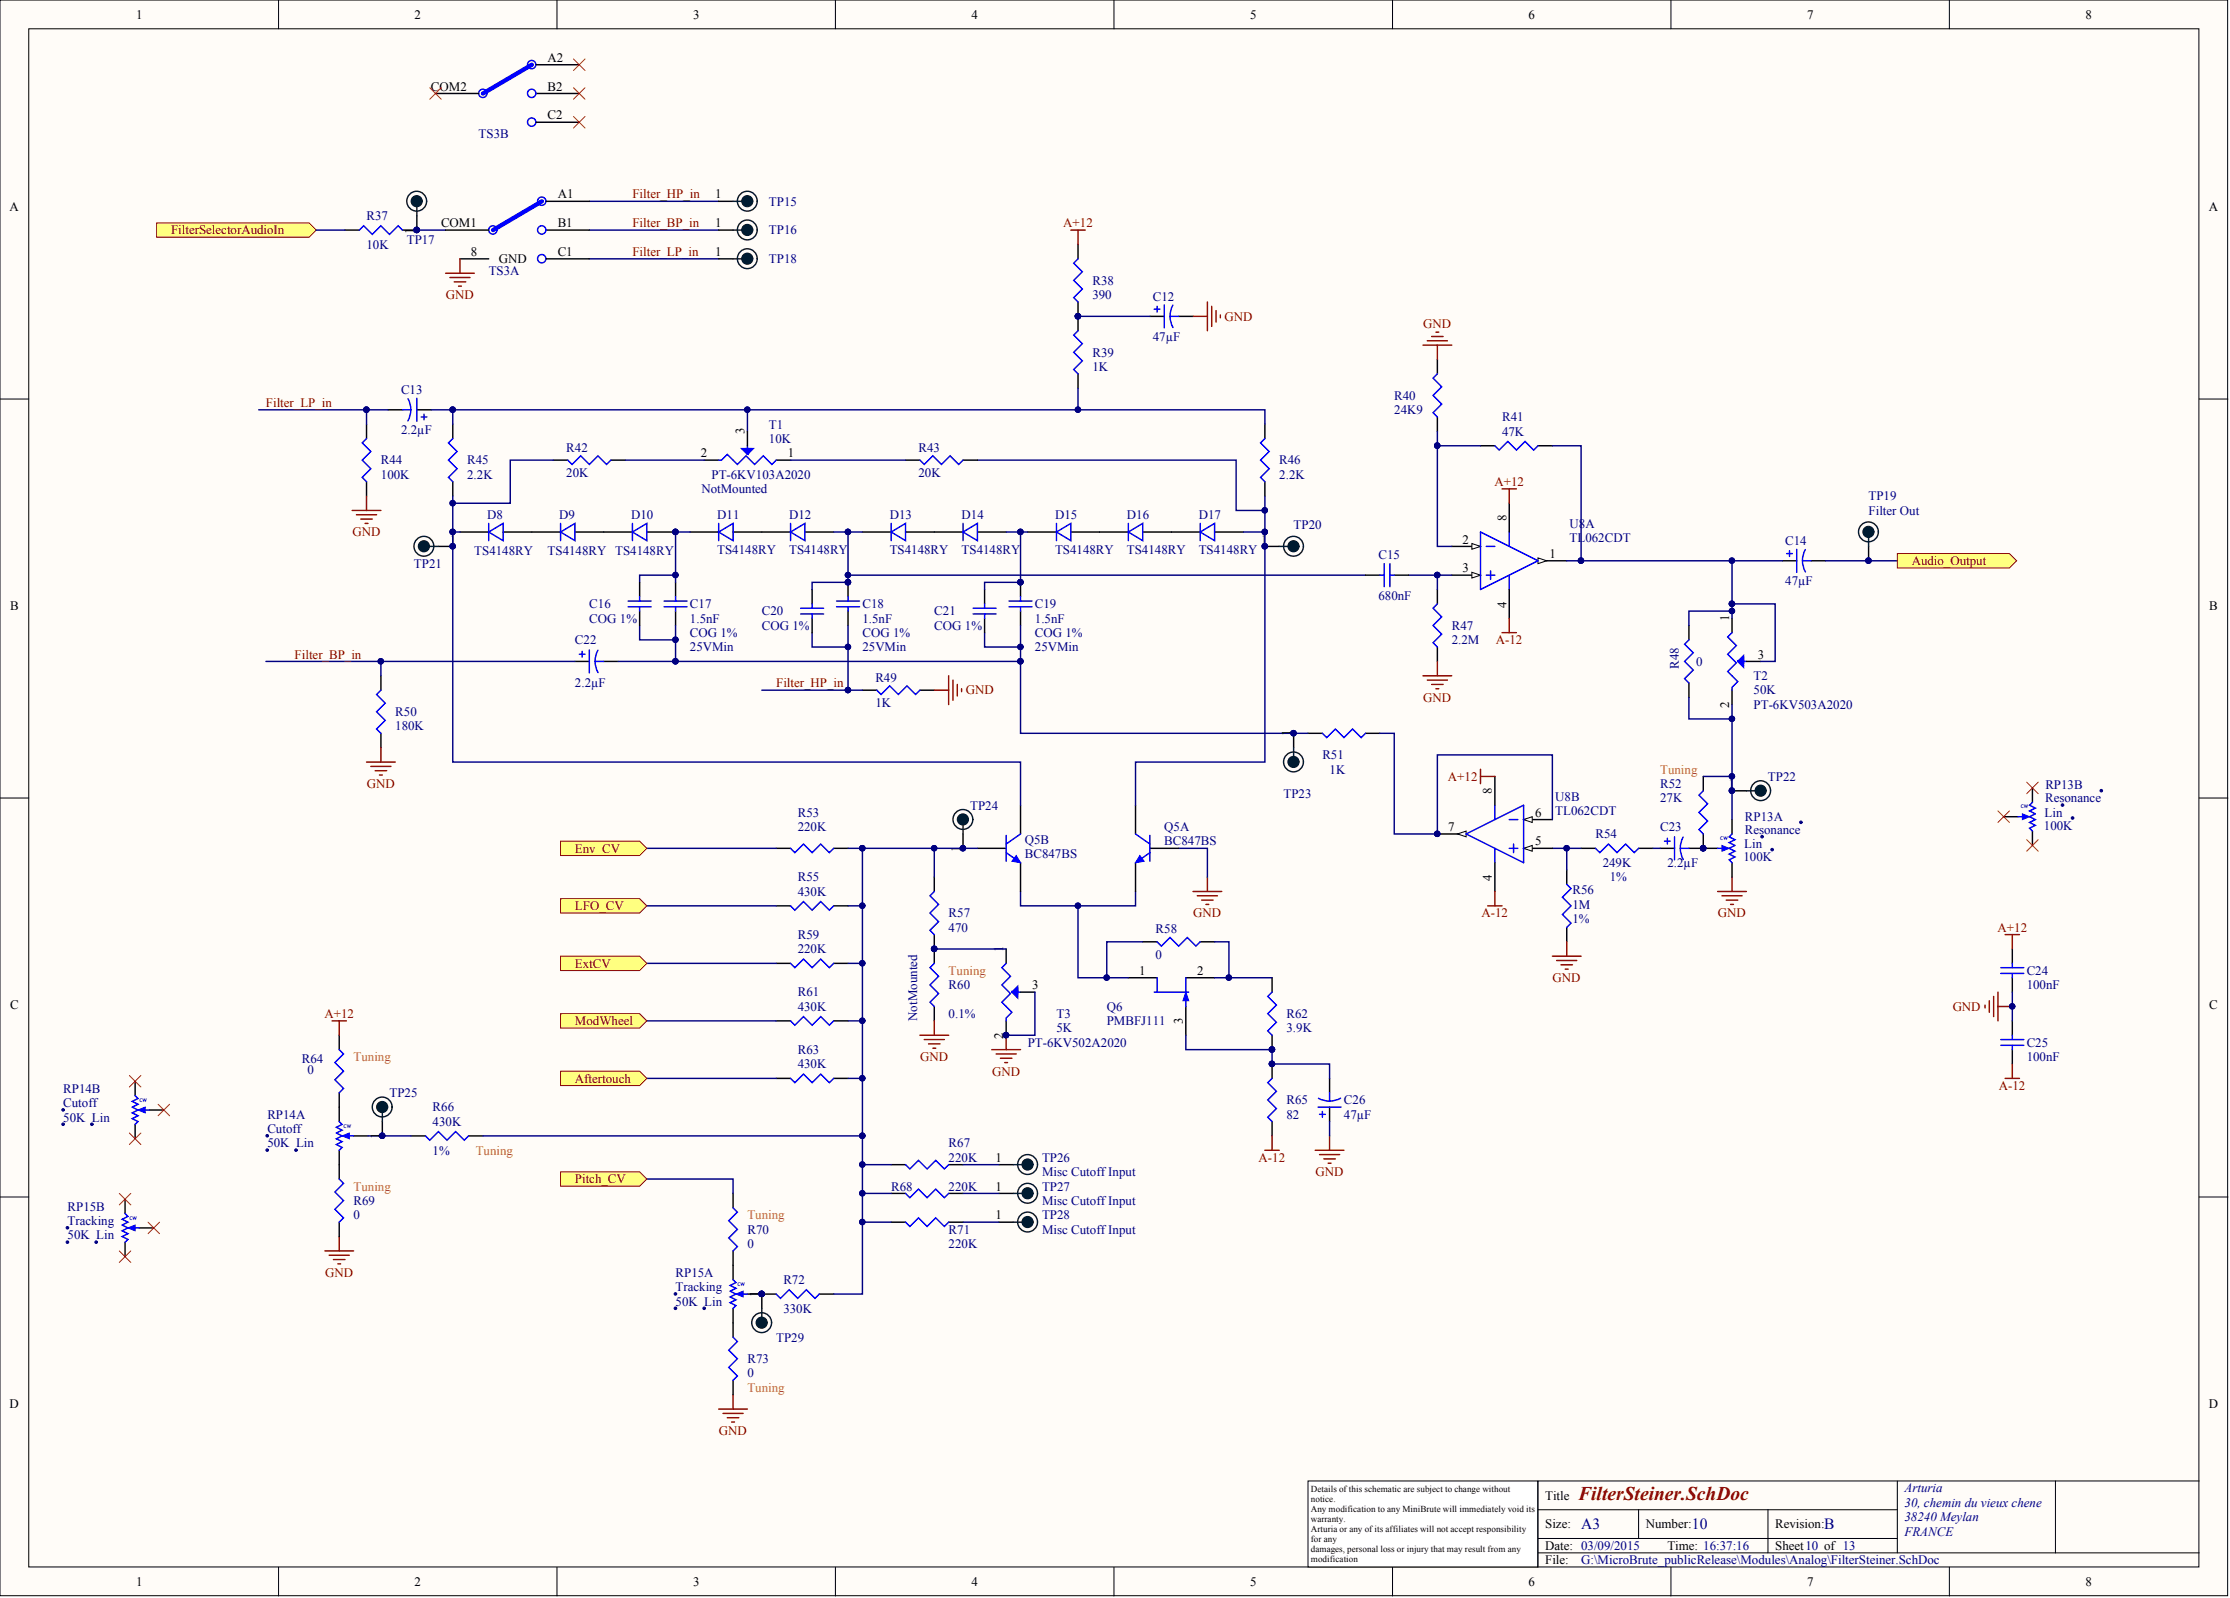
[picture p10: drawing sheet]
<svg xmlns="http://www.w3.org/2000/svg" width="393mm" height="282mm" viewBox="0 0 393 282" stroke-linecap="round" stroke-linejoin="round" font-family="sans-serif">
<defs><g id="words">
<text font-size="3.4" fill="#800000" x="278.4" y="264.5">FilterSteiner.SchDoc</text>
<g font-size="2.7" fill="#000080">
<text x="278.9" y="269.8">A3</text>
<text x="298.4" y="269.8">10</text>
<text x="321.7" y="269.8">B</text>
</g>
<g font-size="2.3">
<text x="24" y="3.3">1</text>
<text x="73.1" y="3.3">2</text>
<text x="122.2" y="3.3">3</text>
<text x="171.3" y="3.3">4</text>
<text x="220.5" y="3.3">5</text>
<text x="269.6" y="3.3">6</text>
<text x="318.7" y="3.3">7</text>
<text x="367.8" y="3.3">8</text>
<text x="96.6" y="10.9">A2</text>
<text x="76" y="16">COM2</text>
<text x="96.6" y="16">B2</text>
<text x="96.6" y="21.1">C2</text>
<text x="98.4" y="35">A1</text>
<text x="126.1" y="35">1</text>
<text x="1.7" y="37.2">A</text>
<text x="73" y="41.2" transform="rotate(-90 73 41.2)">1</text>
<text x="77.8" y="40.1">COM1</text>
<text x="98.4" y="40.1">B1</text>
<text x="126.1" y="40.1">1</text>
<text x="389.6" y="37.2">A</text>
<text x="83" y="45.2">8</text>
<text x="88" y="46.4">GND</text>
<text x="98.4" y="45.2">C1</text>
<text x="126.1" y="45.2">1</text>
<text x="131.3" y="76.6" transform="rotate(-90 131.3 76.6)">3</text>
<text x="123.6" y="80.7">2</text>
<text x="138.9" y="80.7">1</text>
<text x="79.4" y="95.9">1</text>
<text x="222.5" y="95.9">1</text>
<text x="258" y="95.9">2</text>
<text x="265.7" y="91.8" transform="rotate(-90 265.7 91.8)">8</text>
<text x="258" y="100.9">3</text>
<text x="273.3" y="98.4">1</text>
<text x="1.8" y="107.6">B</text>
<text x="265.7" y="107.2" transform="rotate(-90 265.7 107.2)">4</text>
<text x="389.7" y="107.6">B</text>
<text x="305" y="109.6" transform="rotate(-90 305 109.6)">1</text>
<text x="310.1" y="116.2">3</text>
<text x="305" y="124.9" transform="rotate(-90 305 124.9)">2</text>
<text x="227.7" y="129.9" transform="rotate(-90 227.7 129.9)">1</text>
<text x="263.2" y="140" transform="rotate(-90 263.2 140)">8</text>
<text x="304.9" y="139">1</text>
<text x="255.4" y="146.6">7</text>
<text x="270.8" y="149.1">5</text>
<text x="270.8" y="144.1">6</text>
<text x="169.4" y="150.3" transform="rotate(-90 169.4 150.3)">1</text>
<text x="263.2" y="155.3" transform="rotate(-90 263.2 155.3)">4</text>
<text x="177" y="167.9" transform="rotate(-90 177 167.9)">1</text>
<text x="200.9" y="172">1</text>
<text x="211.2" y="172">2</text>
<text x="1.8" y="178">C</text>
<text x="182" y="174.5">3</text>
<text x="389.7" y="178">C</text>
<text x="177" y="183.2" transform="rotate(-90 177 183.2)">2</text>
<text x="208.7" y="180.7" transform="rotate(-90 208.7 180.7)">3</text>
<text x="66.9" y="201" transform="rotate(-90 66.9 201)">1</text>
<text x="175.6" y="204.9">1</text>
<text x="175.6" y="210">1</text>
<text x="175.6" y="215.1">1</text>
<text x="133.9" y="228.8" transform="rotate(-90 133.9 228.8)">1</text>
<text x="1.7" y="248.4">D</text>
<text x="389.6" y="248.4">D</text>
<text x="272.6" y="264.5">Title</text>
<text x="272.6" y="269.6">Size:</text>
<text x="290.3" y="269.6">Number:</text>
<text x="313.1" y="269.6">Revision:</text>
<text x="272.6" y="273.4">Date: 03/09/2015</text>
<text x="272.6" y="275.9">File:</text>
<text x="294.1" y="273.4">Time: 16:37:16</text>
<text x="313.1" y="273.4">Sheet10 of 13</text>
<text x="24" y="279.7">1</text>
<text x="73.1" y="279.7">2</text>
<text x="122.2" y="279.7">3</text>
<text x="171.3" y="279.7">4</text>
<text x="220.5" y="279.7">5</text>
<text x="269.6" y="279.7">6</text>
<text x="318.7" y="279.7">7</text>
<text x="367.8" y="279.7">8</text>
</g>
<g font-size="2.3" fill="#000080">
<text x="84.4" y="24.4">TS3B</text>
<text x="64.7" y="38.8">R37</text>
<text x="135.6" y="36.3">TP15</text>
<text x="135.6" y="41.3">TP16</text>
<text x="64.7" y="43.9">10K</text>
<text x="71.8" y="43.1">TP17</text>
<text x="135.6" y="46.4">TP18</text>
<text x="86.2" y="48.4">TS3A</text>
<text x="192.7" y="52.8">390</text>
<text x="192.7" y="50.2">R38</text>
<text x="203.3" y="53">C12</text>
<text x="192.7" y="65.4">1K</text>
<text x="192.7" y="62.9">R39</text>
<text x="203.3" y="60.1">47µF</text>
<text x="70.7" y="69.5">C13</text>
<text x="245.9" y="70.5">R40</text>
<text x="70.7" y="76.6">2.2µF</text>
<text x="135.6" y="75.6">T1</text>
<text x="245.9" y="73">24K9</text>
<text x="264.9" y="76.9">47K</text>
<text x="264.9" y="74.3">R41</text>
<text x="67.2" y="81.9">R44</text>
<text x="82.4" y="81.9">R45</text>
<text x="99.9" y="79.6">R42</text>
<text x="135.6" y="78.1">10K</text>
<text x="162" y="79.6">R43</text>
<text x="225.6" y="81.9">R46</text>
<text x="67.2" y="84.5">100K</text>
<text x="82.4" y="84.5">2.2K</text>
<text x="99.9" y="84.2">20K</text>
<text x="123.7" y="87">NotMounted</text>
<text x="125.5" y="84.5">PT-6KV103A2020</text>
<text x="162" y="84.2">20K</text>
<text x="225.6" y="84.5">2.2K</text>
<text x="329.6" y="88.3">TP19</text>
<text x="85.9" y="91.6">D8</text>
<text x="98.6" y="91.6">D9</text>
<text x="111.3" y="91.6">D10</text>
<text x="126.5" y="91.6">D11</text>
<text x="139.2" y="91.6">D12</text>
<text x="156.9" y="91.6">D13</text>
<text x="169.6" y="91.6">D14</text>
<text x="186.1" y="91.6">D15</text>
<text x="198.8" y="91.6">D16</text>
<text x="211.4" y="91.6">D17</text>
<text x="228.2" y="93.3">TP20</text>
<text x="276.9" y="93.1">U8A</text>
<text x="276.9" y="95.6">TL062CDT</text>
<text x="329.6" y="90.8">Filter Out</text>
<text x="73" y="100.2">TP21</text>
<text x="83.7" y="97.9">TS4148RY</text>
<text x="96.6" y="97.9">TS4148RY TS4148RY</text>
<text x="126.5" y="97.6">TS4148RY</text>
<text x="139.2" y="97.6">TS4148RY</text>
<text x="156.9" y="97.6">TS4148RY</text>
<text x="169.6" y="97.6">TS4148RY</text>
<text x="186.1" y="97.6">TS4148RY</text>
<text x="198.8" y="97.6">TS4148RY</text>
<text x="211.4" y="97.6">TS4148RY</text>
<text x="243.1" y="98.7">C15</text>
<text x="314.9" y="96.1">C14</text>
<text x="103.9" y="107.3">C16</text>
<text x="121.7" y="107.3">C17</text>
<text x="152.1" y="107.3">C18</text>
<text x="182.5" y="107.3">C19</text>
<text x="243.1" y="105.8">680nF</text>
<text x="314.9" y="103.2">47µF</text>
<text x="101.4" y="113.6">C22</text>
<text x="103.9" y="109.8">COG 1%</text>
<text x="121.7" y="109.8">1.5nF</text>
<text x="121.7" y="112.4">COG 1%</text>
<text x="134.4" y="111.1">COG 1%</text>
<text x="134.4" y="108.6">C20</text>
<text x="152.1" y="109.8">1.5nF</text>
<text x="152.1" y="112.4">COG 1%</text>
<text x="164.8" y="111.1">COG 1%</text>
<text x="164.8" y="108.6">C21</text>
<text x="182.5" y="109.8">1.5nF</text>
<text x="182.5" y="112.4">COG 1%</text>
<text x="256.1" y="113.6">2.2M</text>
<text x="256.1" y="111.1">R47</text>
<text x="121.7" y="114.9">25VMin</text>
<text x="152.1" y="114.9">25VMin</text>
<text x="182.5" y="114.9">25VMin</text>
<text x="296.1" y="117.9" transform="rotate(-90 296.1 117.9)">R48</text>
<text x="299.2" y="117.4">0</text>
<text x="309.3" y="120">T2</text>
<text x="101.4" y="121.2">2.2µF</text>
<text x="154.4" y="124.8">1K</text>
<text x="154.4" y="120.2">R49</text>
<text x="309.3" y="122.5">50K</text>
<text x="309.3" y="125">PT-6KV503A2020</text>
<text x="69.7" y="128.8">180K</text>
<text x="69.7" y="126.3">R50</text>
<text x="233.3" y="133.9">R51</text>
<text x="234.5" y="136.5">1K</text>
<text x="311.8" y="137.7">TP22</text>
<text x="171.1" y="142.8">TP24</text>
<text x="226.4" y="140.8">TP23</text>
<text x="274.3" y="141.3">U8B</text>
<text x="274.3" y="143.8">TL062CDT</text>
<text x="292.8" y="141.5">27K</text>
<text x="292.8" y="139">R52</text>
<text x="360.7" y="141.5">Resonance</text>
<text x="360.8" y="139.2">RP13B</text>
<text x="140.7" y="146.6">220K</text>
<text x="140.7" y="144.1">R53</text>
<text x="180.8" y="148.9">Q5B</text>
<text x="205.4" y="146.6">Q5A</text>
<text x="205.4" y="149.1">BC847BS</text>
<text x="281.4" y="147.9">R54</text>
<text x="292.8" y="146.6">C23</text>
<text x="307.7" y="149.6">Lin</text>
<text x="307.8" y="147.1">Resonance</text>
<text x="307.8" y="144.8">RP13A</text>
<text x="360.5" y="146.3">100K</text>
<text x="360.7" y="144.1">Lin</text>
<text x="140.7" y="155.5">R55</text>
<text x="180.8" y="151.4">BC847BS</text>
<text x="282.7" y="152.9">249K</text>
<text x="284" y="155.5">1%</text>
<text x="294.1" y="152.9">2.2µF</text>
<text x="307.5" y="151.9">100K</text>
<text x="140.7" y="158">430K</text>
<text x="167.3" y="161.8">R57</text>
<text x="277.4" y="160.3">1M</text>
<text x="277.4" y="157.8">R56</text>
<text x="140.7" y="165.6">R59</text>
<text x="167.3" y="164.3">470</text>
<text x="203.8" y="164.6">R58</text>
<text x="277.4" y="162.8">1%</text>
<text x="140.7" y="168.2">220K</text>
<text x="203.8" y="169.2">0</text>
<text x="357.5" y="172">C24</text>
<text x="140.7" y="178.3">430K</text>
<text x="140.7" y="175.8">R61</text>
<text x="167.3" y="179.6">0.1%</text>
<text x="167.3" y="174.5">R60</text>
<text x="186.3" y="179.6">T3</text>
<text x="195.2" y="178.3">Q6</text>
<text x="226.9" y="179.6">R62</text>
<text x="357.5" y="174.5">100nF</text>
<text x="140.7" y="185.9">R63</text>
<text x="161.8" y="180.1" transform="rotate(-90 161.8 180.1)">NotMounted</text>
<text x="181.3" y="184.6">PT-6KV502A2020</text>
<text x="186.3" y="182.1">5K</text>
<text x="195.2" y="180.8">PMBFJ111</text>
<text x="226.9" y="182.1">3.9K</text>
<text x="357.5" y="184.6">C25</text>
<text x="53.2" y="187.4">R64</text>
<text x="54.3" y="189.5">0</text>
<text x="140.7" y="188.4">430K</text>
<text x="357.5" y="187.2">100nF</text>
<text x="11.2" y="197.8">50K Lin</text>
<text x="11.2" y="192.8">RP14B</text>
<text x="11.2" y="195.3">Cutoff</text>
<text x="47.2" y="197.3">RP14A</text>
<text x="68.7" y="193.5">TP25</text>
<text x="76.3" y="196">R66</text>
<text x="226.9" y="197.3">82</text>
<text x="226.9" y="194.8">R65</text>
<text x="237.1" y="197.3">47µF</text>
<text x="237.1" y="194.8">C26</text>
<text x="47.2" y="202.4">50K Lin</text>
<text x="47.2" y="199.9">Cutoff</text>
<text x="76.3" y="198.6">430K</text>
<text x="76.3" y="203.7">1%</text>
<text x="167.3" y="202.4">R67</text>
<text x="157.2" y="210">R68</text>
<text x="167.3" y="204.9">220K</text>
<text x="167.3" y="210">220K</text>
<text x="183.8" y="204.9">TP26</text>
<text x="183.8" y="207.5">Misc Cutoff Input</text>
<text x="183.8" y="210">TP27</text>
<text x="11.9" y="213.5">RP15B</text>
<text x="62.4" y="215.1">0</text>
<text x="62.4" y="212.5">R69</text>
<text x="183.8" y="212.5">Misc Cutoff Input</text>
<text x="183.8" y="215.1">TP28</text>
<text x="11.9" y="218.6">50K Lin</text>
<text x="11.9" y="216.1">Tracking</text>
<text x="131.8" y="220.1">0</text>
<text x="131.8" y="217.6">R70</text>
<text x="167.3" y="220.1">220K</text>
<text x="167.3" y="217.6">R71</text>
<text x="183.8" y="217.6">Misc Cutoff Input</text>
<text x="119.2" y="225.2">RP15A</text>
<text x="119.2" y="227.8">Tracking</text>
<text x="138.2" y="226.5">R72</text>
<text x="119.2" y="230.3">50K Lin</text>
<text x="138.2" y="231.6">330K</text>
<text x="136.9" y="236.6">TP29</text>
<text x="131.8" y="243">0</text>
<text x="131.8" y="240.4">R73</text>
<text x="335.9" y="263.3">Arturia</text>
<text x="335.9" y="265.8">30, chemin du vieux chene</text>
<text x="335.9" y="268.3">38240 Meylan</text>
<text x="278.9" y="275.9">G:\MicroBrute_publicRelease\Modules\Analog\FilterSteiner.SchDoc</text>
<text x="335.9" y="270.9">FRANCE</text>
</g>
<g font-size="2.3" fill="#800000">
<text x="111.6" y="35">Filter_HP_in</text>
<text x="30.2" y="41.3">FilterSelectorAudioIn</text>
<text x="111.6" y="40.1">Filter_BP_in</text>
<text x="187.5" y="40.1">A+12</text>
<text x="111.6" y="45.2">Filter_LP_in</text>
<text x="78.6" y="52.8">GND</text>
<text x="216" y="56.6">GND</text>
<text x="251" y="57.8">GND</text>
<text x="46.9" y="71.8">Filter_LP_in</text>
<text x="263.6" y="85.7">A+12</text>
<text x="62.2" y="94.6">GND</text>
<text x="337.2" y="99.7">Audio_Output</text>
<text x="263.8" y="113.6">A-12</text>
<text x="52" y="116.2">Filter_BP_in</text>
<text x="136.9" y="121.2">Filter_HP_in</text>
<text x="170.4" y="122.5">GND</text>
<text x="251" y="123.8">GND</text>
<text x="255.4" y="137.7">A+12</text>
<text x="64.7" y="139">GND</text>
<text x="101.4" y="150.4">Env_CV</text>
<text x="101.4" y="160.5">LFO_CV</text>
<text x="210.5" y="161.8">GND</text>
<text x="261.3" y="161.8">A-12</text>
<text x="303" y="161.8">GND</text>
<text x="352.3" y="164.3">A+12</text>
<text x="101.4" y="170.7">ExtCV</text>
<text x="273.9" y="173.2">GND</text>
<text x="57.2" y="179.6">A+12</text>
<text x="344.4" y="178.3">GND</text>
<text x="101.4" y="180.8">ModWheel</text>
<text x="101.4" y="191">Aftertouch</text>
<text x="162.3" y="187.2">GND</text>
<text x="175" y="189.7">GND</text>
<text x="352.6" y="192.2">A-12</text>
<text x="101.4" y="208.7">Pitch_CV</text>
<text x="222" y="204.9">A-12</text>
<text x="232" y="207.5">GND</text>
<text x="57.3" y="225.2">GND</text>
<text x="126.8" y="253.1">GND</text>
</g>
<g font-size="2.3" fill="#f60">
<text x="292.8" y="136.5">Tuning</text>
<text x="167.3" y="172">Tuning</text>
<text x="62.4" y="187.2">Tuning</text>
<text x="83.9" y="203.7">Tuning</text>
<text x="62.4" y="210">Tuning</text>
<text x="131.8" y="215.1">Tuning</text>
<text x="131.8" y="245.5">Tuning</text>
</g>
<g font-size="1.6">
<text x="231.2" y="263.2">Details ofthis schematic are subject to change without</text>
<text x="231.2" y="264.9">notice.</text>
<text x="231.2" y="266.7">Any modification to any MiniBrute will immediately void its</text>
<text x="231.2" y="268.5">warranty.</text>
<text x="231.2" y="270.3">Arturia or any ofits affiliates will not accept responsibility</text>
<text x="231.2" y="272">for any</text>
<text x="231.2" y="273.8">damages, personal loss or injury that may result from any</text>
<text x="231.2" y="275.6">modification</text>
<text x="231.2" y="277.4">to the device.</text>
</g>
<g font-size=".9" fill="#00f">
<text x="356.4" y="142.6">CW</text>
<text x="303.4" y="148.2">CW</text>
<text x="24.6" y="194.3">CW</text>
<text x="60.6" y="198.9">CW</text>
<text x="22.8" y="215.1">CW</text>
<text x="130.1" y="226.8">CW</text>
</g>
</g></defs>
<g fill="#fffcf8" stroke="#000" stroke-width=".18">
<path d="M0 0h392.9v281.5h-392.9z"/>
<path d="M5.1 5.1h382.8v271.3h-382.8z"/>
</g>
<g fill="none" stroke="#000" stroke-width=".18">
<path d="M49.1 0v5.1M98.2 0v5.1M147.4 0v5.1M196.5 0v5.1M245.6 0v5.1M294.7 0v5.1M343.8 0v5.1M0 70.4h5.1M387.9 70.4h5.1M0 140.8h5.1M387.9 140.8h5.1M0 211.1h5.1"/>
<path d="M387.9 211.1h5.1M49.1 276.4v5.1M98.2 276.4v5.1M147.4 276.4v5.1M196.5 276.4v5.1M245.6 276.4v5.1M271.3 266.3h63.4M271.3 273.9h116.6M271.3 271.4h63.4M289 266.3v5.1M294.7 276.4v5.1M311.8 266.3v7.6"/>
<path d="M334.7 261.2v12.7M343.8 276.4v5.1M362.6 261.2h-91.3v15.2M387.9 261.2h-25.3v12.7"/>
</g>
<path d="M230.7 261.2h40.5v15.2h-40.5z" fill="#fff" stroke="#000" stroke-width=".18"/>
<g fill="none" stroke="#000" stroke-width=".25">
<path d="M190.2 43.1v2.6M190.2 53.3v5M202.8 55.8h2.6M207.9 55.8h2.5M64.7 74.8v2.6M68.5 72.3h2.5M73.5 72.3h2.6M79.9 74.8v2.6M190.2 65.9v2.6M223.1 74.8v2.6M64.7 85v2.5M79.9 85v2.5"/>
<path d="M223.1 85v2.5M67.2 119.2v2.5M101.4 116.7h2.5M106.5 116.7h2.5M119.2 102.7v2.6M119.2 107.8v2.5M149.6 102.7v2.6M149.6 107.8v2.5M180 102.7v2.6M180 107.8v2.5M67.2 129.3v2.6M152.1 121.7h2.6"/>
<path d="M162.3 121.7h2.5M136.9 149.6h2.5M136.9 159.8h2.5M147.1 149.6h2.5M147.1 159.8h2.5M164.8 154.7v2.5M172.4 149.6h5.1M180 142v5.1M180 152.2v5M136.9 169.9h2.5M147.1 169.9h2.5M164.8 164.9v5"/>
<path d="M164.8 177.5v2.6M224.4 172.5v2.5M136.9 180.1h2.5M136.9 190.2h2.5M147.1 180.1h2.5M147.1 190.2h2.5M224.4 182.6v2.5M224.4 187.7v2.5M224.4 197.8v2.6M234.5 190.2v2.6M234.5 195.3v2.5"/>
</g>
<g fill="#000080" stroke="#000080" stroke-width=".18">
<circle cx="224.4" cy="185.1" r=".48"/>
<circle cx="224.4" cy="187.7" r=".48"/>
<circle cx="190.1" cy="159.8" r=".48"/>
<circle cx="164.8" cy="167.4" r=".48"/>
<circle cx="164.8" cy="149.6" r=".48"/>
<circle cx="190.1" cy="55.8" r=".48"/>
<circle cx="149.6" cy="102.7" r=".48"/>
<circle cx="180" cy="102.7" r=".48"/>
<circle cx="119.1" cy="116.6" r=".48"/>
<circle cx="64.6" cy="72.3" r=".48"/>
<circle cx="67.2" cy="116.6" r=".48"/>
<circle cx="149.6" cy="121.7" r=".48"/>
</g>
<g fill="none" stroke="#00f" stroke-width=".25">
<path d="M190.2 58.3l-.8 .8 1.5 1.5-1.5 1.5 1.5 1.6-1.5 1.5 .8 .7M190.2 45.7l-.8 .7 1.5 1.5-1.5 1.6 1.5 1.5-1.5 1.5 .8 .8M203.6 54.5h1M204.1 54v1M205.4 53.8v4M206.4 55.8h1.5M206.4 55.8l.2 1.2 .3 .8M206.9 53.8l-.4 1.2-.1 .8M64.7 77.4l-.8 .7 1.5 1.5-1.5 1.6 1.5 1.5-1.5 1.5 .8 .8M71 72.3h1.5M72 70.3a4 4 0 0 1-.1 3.9M73.5 70.3v4"/>
<path d="M74.3 73.6h1M74.8 73v1.1M79.9 77.4l-.8 .7 1.5 1.5-1.5 1.6 1.5 1.5-1.5 1.5 .8 .8M223.1 77.4l-.7 .7 1.5 1.5-1.5 1.6 1.5 1.5-1.5 1.5 .7 .8M102.2 115.4h1M102.7 114.9v1M103.9 114.6v4.1M105 116.7h1.5M105 116.7l.1 .8 .4 1.1M105.5 114.7l-.5 1.1v.9M117.1 106h4.1M117.1 107h4.1"/>
<path d="M119.2 105.3v.7M119.2 107v.8M147.6 106h4M147.6 107h4M149.6 105.3v.7M149.6 107v.8M178 106h4M178 107h4M180 105.3v.7M180 107v.8M67.2 121.7l-.8 .8 1.5 1.5-1.5 1.5 1.5 1.6-1.5 1.5 .8 .7M154.7 121.7l.7 .8 1.5-1.5 1.6 1.5 1.5-1.5 1.5 1.5 .8-.8"/>
<path d="M139.4 149.6l.8 .8 1.5-1.5 1.5 1.5 1.6-1.5 1.5 1.5 .8-.8M139.4 159.8l.8 .7 1.5-1.5 1.5 1.5 1.6-1.5 1.5 1.5 .8-.7M164.8 157.2l-.8 .8 1.6 1.5-1.6 1.6 1.6 1.5-1.6 1.5 .8 .8M177.5 150.4l2.5 1.8M177.5 147.4v4.5M180 147.1l-2.5 1.8M139.4 169.9l.8 .8 1.5-1.5 1.5 1.5 1.6-1.5 1.5 1.5 .8-.8M164.8 169.9l-.8 .8 1.6 1.5-1.6 1.5 1.6 1.6-1.6 1.5 .8 .7M224.4 175l-.8 .8 1.5 1.5-1.5 1.5 1.5 1.5-1.5 1.5 .8 .8M139.4 180.1l.8 .7 1.5-1.5 1.5 1.5 1.6-1.5 1.5 1.5 .8-.7M139.4 190.2l.8 .8 1.5-1.5 1.5 1.5 1.6-1.5 1.5 1.5 .8-.8M224.4 190.2l-.8 .8 1.5 1.5-1.5 1.5 1.5 1.5-1.5 1.6 .8 .7"/>
<path d="M232.5 195.3h4M232.7 196.6h1.1M233.3 196v1.1M234.5 192.8v1.5M236.5 193.7a4 4 0 0 1-3.9 0"/>
</g>
<path d="M45.6 72.3h19.1M46.9 116.7h54.5M109 116.7h10.2M149.6 121.7h2.5M164.8 149.6v5.1M180 157.2v2.6h20.3v-2.6M207.9 149.6h5.1v5.1" fill="none" stroke="#000080" stroke-width=".25"/>
<g fill="none" stroke="#800000" stroke-width=".25">
<path d="M188.9 40.6h2.5M190.2 40.6v2.5M210.4 55.8h2.6M213 53.3v5M213.7 54v3.6M214.5 54.8v2M215.3 55.5v.6M62.1 90h5.1M62.9 90.8h3.5M63.6 91.6h2.1M64.4 92.3h.5M64.7 87.5v2.5"/>
<path d="M167.3 119.2v5.1M168.1 120v3.5M64.7 134.4h5M65.4 135.2h3.6M66.2 135.9h2M66.9 136.7h.5M67.2 131.9v2.5M164.8 121.7h2.5M168.9 120.7v2.1M169.6 121.5v.5M210.4 157.2h5.1M211.2 158h3.5"/>
<path d="M212 158.8h2M212.7 159.5h.5M213 154.7v2.5M162.3 182.6h5M163 183.4h3.6M163.8 184.1h2M164.5 184.9h.6M164.8 180.1v2.5M223.1 202.9h2.5M224.4 200.4v2.5M232 202.9h5.1M232.7 203.7h3.6"/>
<path d="M233.5 204.4h2M234.3 205.2h.5M234.5 200.4v2.5"/>
</g>
<path d="M179.3 150.9l.7 1.3-1.5-.3z" fill="#00f"/>
<path d="M179.3 150.9l.7 1.3-1.5-.3z" fill="none" stroke="#00f" stroke-width=".18"/>
<path d="M200.3 142v5.1M200.3 152.2v5M202.8 149.6h5.1" fill="none" stroke="#000" stroke-width=".25"/>
<path d="M200.3 147.1l2.5 1.8M202.8 150.4l-2.5 1.8M202.8 147.4v4.5" fill="none" stroke="#00f" stroke-width=".25"/>
<path d="M201.1 150.9l.7 1-1.5 .3z" fill="#00f"/>
<path d="M201.1 150.9l.7 1-1.5 .3z" fill="none" stroke="#00f" stroke-width=".18"/>
<g fill="none" stroke="#000" stroke-width=".25">
<path d="M60.8 40.6h2.6M71 40.6h2.5M253.5 63.4v2.5M253.5 73.6v2.5M261.1 78.6h2.6M271.3 78.6h2.5M253.5 104v2.5M253.5 114.1v2.6M230.7 129.3h2.6M240.9 129.3h2.5M300.4 137v2.5M300.4 147.1v2.5"/>
<path d="M59.8 182.6v2.5M59.8 192.8v5M59.8 202.9v5.1M59.8 215.6v2.5M62.4 200.4h2.5M72.5 200.4h2.5M82.7 200.4h2.5M129.3 210.5v2.5M129.3 220.6v2.6M129.3 233.3v2.6M134.4 228.3h2.5M144.5 228.3h2.6"/>
<path d="M129.3 243.5v2.5"/>
</g>
<g fill="#000080" stroke="#000080" stroke-width=".18">
<circle cx="73.5" cy="40.6" r=".48"/>
<circle cx="224.4" cy="187.7" r=".48"/>
<circle cx="190.1" cy="55.8" r=".48"/>
<circle cx="152.1" cy="149.6" r=".48"/>
<circle cx="152.1" cy="159.8" r=".48"/>
<circle cx="152.1" cy="169.9" r=".48"/>
<circle cx="152.1" cy="180" r=".48"/>
<circle cx="152.1" cy="190.2" r=".48"/>
<circle cx="67.2" cy="116.6" r=".48"/>
<circle cx="134.3" cy="228.2" r=".48"/>
<circle cx="152.1" cy="215.6" r=".48"/>
<circle cx="152.1" cy="210.5" r=".48"/>
<circle cx="152.1" cy="205.4" r=".48"/>
<circle cx="152.1" cy="200.3" r=".48"/>
<circle cx="300.4" cy="149.6" r=".48"/>
<circle cx="253.5" cy="101.4" r=".48"/>
<circle cx="79.8" cy="88.7" r=".48"/>
<circle cx="79.8" cy="93.8" r=".48"/>
<circle cx="223.1" cy="90" r=".48"/>
<circle cx="223.1" cy="93.8" r=".48"/>
<circle cx="79.8" cy="72.3" r=".48"/>
<circle cx="131.8" cy="72.3" r=".48"/>
<circle cx="190.1" cy="72.3" r=".48"/>
<circle cx="149.6" cy="101.4" r=".48"/>
<circle cx="180" cy="116.6" r=".48"/>
<circle cx="228.2" cy="129.3" r=".48"/>
<circle cx="47.1" cy="202.9" r=".23"/>
<circle cx="52.2" cy="202.9" r=".23"/>
</g>
<path d="M63.4 40.6l.7-.8 1.6 1.5 1.5-1.5 1.5 1.5 1.5-1.5 .8 .8M253.5 65.9l-.7 .8 1.5 1.5-1.5 1.6 1.5 1.5-1.5 1.5 .7 .8M263.7 78.6l.7 .8 1.6-1.5 1.5 1.5 1.5-1.5 1.5 1.5 .8-.8M253.5 106.5l-.7 .8 1.5 1.5-1.5 1.5 1.5 1.6-1.5 1.5 .7 .7M233.3 129.3l.7 .8 1.5-1.5 1.6 1.5 1.5-1.5 1.5 1.5 .8-.8M300.4 139.5l-.7 .8 1.5 1.5-1.5 1.5 1.5 1.5-1.5 1.5 .7 .8M59.8 185.1l.8 .8-1.5 1.5 1.5 1.5-1.5 1.6 1.5 1.5-.8 .8M59.8 208l.8 .7-1.5 1.6 1.5 1.5-1.5 1.5 1.5 1.5-.8 .8M75 200.4l.8 .7 1.5-1.5 1.5 1.5 1.6-1.5 1.5 1.5 .8-.7M129.3 213l.8 .8-1.6 1.5 1.6 1.5-1.6 1.6 1.6 1.5-.8 .7M129.3 235.9l.8 .7-1.6 1.5 1.6 1.6-1.6 1.5 1.6 1.5-.8 .8M136.9 228.3l.8 .7 1.5-1.5 1.5 1.5 1.5-1.5 1.6 1.5 .7-.7" fill="none" stroke="#00f" stroke-width=".25"/>
<g fill="none" stroke="#800000" stroke-width=".25">
<path d="M251 119.2h5.1M251.8 120h3.5M253.5 116.7v2.5M252.5 120.7h2.1M253.3 121.5h.5M303 157.2h5M303.7 158h3.6M304.5 158.8h2M305.3 159.5h.5M305.5 154.7v2.5M58.6 180.1h2.5M59.8 180.1v2.5"/>
<path d="M59.8 218.1v2.5M57.3 220.6h5.1M58.1 221.4h3.5M58.8 222.2h2M59.6 222.9h.5M126.8 248.5h5M127.5 249.3h3.6M128.3 250.1h2M129 250.8h.6M129.3 246v2.5"/>
</g>
<g fill="none" stroke="#000080" stroke-width=".25">
<path d="M190.2 55.8h12.6M79.9 72.3h143.2v2.5M190.2 68.5v3.8M79.9 87.5v6.3M223.1 87.5v6.3M67.2 116.7v2.5M149.6 101.5h91.3M180 116.7v12.6h50.7M248.5 101.5h5M149.6 149.6h2.5M149.6 159.8h2.5M114.1 169.9h22.8"/>
<path d="M149.6 169.9h2.5M114.1 180.1h22.8M114.1 190.2h22.8M149.6 180.1h2.5M149.6 190.2h2.5M224.4 187.7h10.1v2.5M234.5 197.8v2.6M114.1 208h15.2v2.5M152.1 200.4v27.9h-5"/>
</g>
<path d="M60.3 200.4l1.3-.5v1z" fill="#00f"/>
<path d="M60.3 200.4l1.3-.5v1z" fill="none" stroke="#00f" stroke-width=".18"/>
<path d="M59.8 197.8l.5 .5-1 .5 1 .5-1 .6 1 .5-1 .5 1 .5-1 .5 1 .5-.5 .5M61.6 200.4h.8" fill="none" stroke="#00f" stroke-width=".25"/>
<g fill="#000080" stroke="#000080" stroke-width=".18">
<circle cx="47.1" cy="200.3" r=".23"/>
<circle cx="119.1" cy="230.8" r=".23"/>
<circle cx="124.2" cy="230.8" r=".23"/>
<circle cx="134.3" cy="228.2" r=".48"/>
</g>
<path d="M129.3 223.2v2.5M129.3 230.8v2.5M131.8 228.3h2.6" fill="none" stroke="#000" stroke-width=".25"/>
<path d="M129.8 228.3l1.3-.5v1z" fill="#00f"/>
<path d="M129.8 228.3l1.3-.5v1z" fill="none" stroke="#00f" stroke-width=".18"/>
<path d="M129.3 225.7l.5 .5-1 .5 1 .5-1 .6 1 .5-1 .5 1 .5-1 .5 1 .5-.5 .5M131.1 228.3h.7" fill="none" stroke="#00f" stroke-width=".25"/>
<g fill="#000080" stroke="#000080" stroke-width=".18">
<circle cx="119.1" cy="228.2" r=".23"/>
<circle cx="134.3" cy="228.2" r=".48"/>
<circle cx="312.6" cy="149.9" r=".23"/>
<circle cx="310.8" cy="147.6" r=".23"/>
<circle cx="300.4" cy="149.6" r=".48"/>
</g>
<path d="M300.4 149.6h2.6M305.5 144.6v2.5M305.5 152.2v2.5" fill="none" stroke="#000" stroke-width=".25"/>
<path d="M303.7 149.1l1.3 .5-1.3 .5z" fill="#00f"/>
<path d="M303.7 149.1l1.3 .5-1.3 .5z" fill="none" stroke="#00f" stroke-width=".18"/>
<g fill="none" stroke="#00f" stroke-width=".25">
<path d="M86.2 93.8l2.5-1.5v3.1zM86.2 92.3v3.1M111.6 93.8l2.5-1.5v3.1zM111.6 92.3v3.1M126.8 93.8l2.5-1.5v3.1zM126.8 92.3v3.1M157.2 93.8l2.5-1.5v3.1zM157.2 92.3v3.1M186.3 93.8l2.6-1.5v3.1zM186.3 92.3v3.1M211.7 93.8l2.5-1.5v3.1zM211.7 92.3v3.1"/>
<path d="M303 149.6h.7M305.5 147.1l-.5 .5 1 .5-1 .5 1 .5-1 .5 1 .5-1 .6 1 .5-1 .5 .5 .5M352.9 170.7h4.1M352.9 171.7h4.1M355 169.9v.8M355 171.7v.8M352.9 183.4h4.1M352.9 184.4h4.1M355 182.6v.8M355 184.4v.7M159.7 205.4l.8 .8 1.5-1.5 1.5 1.5 1.6-1.5 1.5 1.5 .7-.8M159.7 210.5l.8 .8 1.5-1.6 1.5 1.6 1.6-1.6 1.5 1.6 .7-.8"/>
<path d="M159.7 215.6l.8 .7 1.5-1.5 1.5 1.5 1.6-1.5 1.5 1.5 .7-.7"/>
</g>
<g fill="#000080" stroke="#000080" stroke-width=".18">
<circle cx="317.7" cy="145" r=".23"/>
<circle cx="300.4" cy="149.6" r=".48"/>
<circle cx="119.1" cy="93.8" r=".48"/>
<circle cx="152.1" cy="205.4" r=".48"/>
<circle cx="152.1" cy="210.5" r=".48"/>
<circle cx="152.1" cy="215.6" r=".48"/>
<circle cx="354.9" cy="177.5" r=".48"/>
</g>
<g fill="none" stroke="#000" stroke-width=".25">
<path d="M81.1 93.8h5.1M88.7 93.8h5.1M106.5 93.8h5.1M114.1 93.8h5.1M121.7 93.8h5.1M129.3 93.8h5.1M152.1 93.8h5.1M159.7 93.8h5.1M181.3 93.8h5M188.9 93.8h5.1M206.6 93.8h5.1M214.2 93.8h5.1"/>
<path d="M271.3 98.9h5.1M355 167.4v2.5M355 172.5v2.5M355 180.1v2.5M355 185.1v2.6M157.2 205.4h2.5M157.2 210.5h2.5M157.2 215.6h2.5M167.3 205.4h2.6M167.3 210.5h2.6M167.3 215.6h2.6"/>
</g>
<path d="M103.9 40.6h22.9M355 175v5.1M152.1 205.4h5.1M152.1 210.5h5.1M152.1 215.6h5.1" fill="none" stroke="#000080" stroke-width=".25"/>
<path d="M350.1 177.3v.5M350.9 176.5v2.1M351.7 175.8v3.5M352.4 175v5.1M352.4 177.5h2.6M353.7 164.9h2.5M355 164.9v2.5M353.7 190.2h2.5M355 187.7v2.5" fill="none" stroke="#800000" stroke-width=".25"/>
<path d="M271.3 98.4l1.5 .5-1.5 .5z" fill="#fffcf8"/>
<path d="M271.3 98.4l1.5 .5-1.5 .5z" fill="none" stroke="#000" stroke-width=".18"/>
<path d="M256.1 101.5h5" fill="none" stroke="#000" stroke-width=".25"/>
<path d="M259.6 100.9l1.5 .6-1.5 .5z" fill="#fffcf8"/>
<path d="M259.6 100.9l1.5 .6-1.5 .5z" fill="none" stroke="#000" stroke-width=".18"/>
<path d="M256.1 96.4h5" fill="none" stroke="#000" stroke-width=".25"/>
<path d="M259.6 95.9l1.5 .5-1.5 .5z" fill="#fffcf8"/>
<path d="M259.6 95.9l1.5 .5-1.5 .5z" fill="none" stroke="#000" stroke-width=".18"/>
<g fill="none" stroke="#00f" stroke-width=".25">
<path d="M130.8 79.1h2.1l-1.1 1zM131.8 78.6v1.5M132.1 79.1h-.5l.2 .8-.5-.5 .8 .5M132.6 79.1l-.5 .5-1-.5 .7 .5 .3-.5h.2l-.2 .5M98.9 93.8l2.5-1.5v3.1zM98.9 92.3v3.1M126.8 81.2h.5l1-1.1 1.8 1.8 1.5-1.5 1.5 1.5 1.5-1.5 1.5 1.5 .8-.7M139.4 93.8l2.6-1.5v3.1zM139.4 92.3v3.1M169.9 93.8l2.5-1.5v3.1zM169.9 92.3v3.1M199 93.8l2.6-1.5v3.1z"/>
<path d="M199 92.3v3.1M244.2 99.4v4.1M245.2 99.4v4.1M261.1 93.8l10.2 5.1-10.2 5.1zM262.2 96.4h1.5M266.2 93.8v2.6M315.1 97.6h1.1M315.7 97.1v1.1M316.9 96.9v4M317.9 98.9h1.6M317.9 98.9l.2 1.2 .4 .8M318.4 96.9l-.4 1.2-.1 .8"/>
<path d="M110.8 106h4.1M110.8 107h4.1M112.8 105.3v.7M112.8 107v.8M141.2 107.3h4.1M141.2 108.3h4.1M143.2 106.5v.8M143.2 108.3v.8M171.6 107.3h4.1M171.6 108.3h4.1M173.7 106.5v.8M173.7 108.3v.8"/>
<path d="M243.4 101.5h.8M245.2 101.5h.7M262.2 101.5h1.5M262.9 100.7v1.5M266.2 101.5v2.5M297.9 112.9l-.8 .7 1.6 1.5-1.6 1.6 1.6 1.5-1.6 1.5 .8 .8M305.5 111.6l-.7 .8 1.5 1.5-1.5 1.5 1.5 1.5-1.5 1.5 1.7 1.8-1 1v.5M306.5 116.7h1.5M306.8 116.4l.5 .8-.5-.5 .7 .2v-.5M307.5 115.7v2l-1-1zM307.5 115.9l-.5 .5 .5 1-.5-.7 .5-.3v-.2l-.5 .2M293.6 148.4h1"/>
<path d="M294.1 147.9v1M295.4 147.6v4.1M296.4 149.6h1.5M296.4 149.6l.2 1.3 .3 .7M296.9 147.7l-.3 .7-.2 1.2M203.6 175h6.1M209.2 175v2.5"/>
</g>
<g fill="none" stroke="#000" stroke-width=".25">
<path d="M126.8 45.7h2.5M131.8 76.1v2.5M77.3 96.4h2.6M93.8 93.8h5.1M101.4 93.8h5.1M124.2 81.2h2.6M134.4 93.8h5M136.9 81.2h2.5M142 93.8h5.1M164.8 93.8h5.1M172.4 93.8h5.1M194 93.8h5"/>
<path d="M201.6 93.8h5M223.1 96.4h2.5M266.2 88.8v5M314.4 98.9h2.5M319.5 98.9h2.5M112.8 102.7v2.6M112.8 107.8v2.5M143.2 104v2.5M143.2 109.1v2.5M173.7 104v2.5M173.7 109.1v2.5M240.9 101.5h2.5"/>
<path d="M245.9 101.5h2.6M266.2 104v5.1M297.9 110.3v2.6M305.5 109.1v2.5M308 116.7h2.6M228.2 129.3v2.6M297.9 120.5v2.5M305.5 139.5h2.5M305.5 121.7v2.6M169.9 147.1v2.5M292.8 149.6h2.6M297.9 149.6h2.5"/>
<path d="M199 172.5h5.1M209.2 172.5h5M209.2 177.5v5.1M67.4 197.8v2.6M176.2 205.4h2.5M176.2 210.5h2.5M176.2 215.6h2.5M134.4 228.3v2.5"/>
</g>
<path d="M252.5 59.4h2.1M253.3 58.6h.5M251 60.9h5.1M251.8 60.1h3.5M253.5 60.9v2.5M264.9 86.2h2.6M266.2 86.2v2.6M264.9 111.6h2.6M266.2 109.1v2.5" fill="none" stroke="#800000" stroke-width=".25"/>
<g fill="none" stroke="#000080" stroke-width=".25">
<path d="M103.9 35.5h22.9M73.5 40.6h5.1M103.9 45.7h22.9M131.8 72.3v3.8M253.5 76.1v2.5M149.6 93.8h2.5M172.4 81.2h45.6v8.8h5.1M180 93.8h1.3M278.9 98.9h35.5M322 98.9h12.7M112.8 110.3v2.6h6.4M119.2 101.5h-6.4v1.2"/>
<path d="M143.2 111.6v2.5h6.4M173.7 111.6v2.5h6.3M305.5 107.8h-7.6v2.5M297.9 123v3.8h7.6M300.4 137h5.1M64.9 200.4h7.6M169.9 205.4h6.3M169.9 210.5h6.3M169.9 215.6h6.3"/>
</g>
<g fill="#000080" stroke="#000080" stroke-width=".18">
<circle cx="67.4" cy="200.3" r=".48"/>
<circle cx="253.5" cy="78.6" r=".48"/>
<circle cx="300.4" cy="149.6" r=".48"/>
<circle cx="278.9" cy="98.9" r=".48"/>
<circle cx="305.5" cy="98.9" r=".48"/>
<circle cx="329.6" cy="98.9" r=".48"/>
<circle cx="305.5" cy="136.9" r=".48"/>
<circle cx="73.5" cy="40.6" r=".48"/>
<circle cx="149.6" cy="93.8" r=".48"/>
<circle cx="180" cy="93.8" r=".48"/>
<circle cx="134.3" cy="228.2" r=".48"/>
<circle cx="305.5" cy="139.5" r=".48"/>
<circle cx="228.2" cy="129.3" r=".48"/>
<circle cx="79.8" cy="96.4" r=".48"/>
<circle cx="223.1" cy="96.4" r=".48"/>
<circle cx="119.1" cy="101.4" r=".48"/>
<circle cx="119.1" cy="112.8" r=".48"/>
<circle cx="149.6" cy="114.1" r=".48"/>
<circle cx="180" cy="114.1" r=".48"/>
<circle cx="131.8" cy="72.3" r=".48"/>
<circle cx="223.1" cy="90" r=".48"/>
<circle cx="305.5" cy="107.8" r=".48"/>
<circle cx="305.5" cy="126.8" r=".48"/>
<circle cx="169.8" cy="149.6" r=".48"/>
</g>
<g fill="#001b31" stroke="#001b31" stroke-width=".18">
<circle cx="181.3" cy="205.4" r=".99"/>
<circle cx="181.3" cy="210.5" r=".99"/>
<circle cx="181.3" cy="215.6" r=".99"/>
<circle cx="67.4" cy="195.3" r=".99"/>
<circle cx="134.3" cy="233.3" r=".99"/>
<circle cx="310.6" cy="139.5" r=".99"/>
<circle cx="131.8" cy="45.6" r=".99"/>
<circle cx="228.2" cy="134.4" r=".99"/>
<circle cx="74.8" cy="96.4" r=".99"/>
<circle cx="228.2" cy="96.4" r=".99"/>
<circle cx="169.8" cy="144.5" r=".99"/>
</g>
<g fill="none" stroke="#001b31" stroke-width=".25">
<path d="M129.3 45.7h2.5M74.8 96.4h2.5M225.6 96.4h2.6M228.2 131.9v2.5M308 139.5h2.6M169.9 144.6v2.5M67.4 195.3v2.5M178.7 205.4h2.6M178.7 210.5h2.6M178.7 215.6h2.6M134.4 230.8v2.5"/>
<circle cx="131.8" cy="45.6" r="1.75"/>
<circle cx="74.8" cy="96.4" r="1.75"/>
<circle cx="228.2" cy="96.4" r="1.75"/>
<circle cx="228.2" cy="134.4" r="1.75"/>
<circle cx="310.6" cy="139.5" r="1.75"/>
<circle cx="169.8" cy="144.5" r="1.75"/>
<circle cx="67.4" cy="195.3" r="1.75"/>
<circle cx="181.3" cy="205.4" r="1.75"/>
<circle cx="181.3" cy="210.5" r="1.75"/>
<circle cx="181.3" cy="215.6" r="1.75"/>
<circle cx="134.3" cy="233.3" r="1.75"/>
</g>
<path d="M209.2 175l.5 1.5h-1z" fill="#00f"/>
<path d="M209.2 175l.5 1.5h-1z" fill="none" stroke="#00f" stroke-width=".18"/>
<g fill="none" stroke="#00f" stroke-width=".25">
<path d="M100.1 81.2l.8 .7 1.5-1.5 1.5 1.5 1.6-1.5 1.5 1.5 .8-.7M162.3 81.2l.7 .7 1.5-1.5 1.6 1.5 1.5-1.5 1.5 1.5 .8-.7M276.4 156l.7 .7-1.5 1.6 1.5 1.5-1.5 1.5 1.5 1.5-.7 .8M281.4 149.6l.8 .8 1.5-1.5 1.5 1.5 1.5-1.5 1.6 1.5 .7-.8M177.5 169.9l-.8 .8 1.5 1.5-1.5 1.5 1.5 1.6-1.5 1.5 1.8 1.8-1 1v.5M178.5 175h1.5M178.7 174.7l.6 .8-.6-.5 .8 .3v-.6M179.5 174v2l-1-1zM179.5 174.2l-.5 .5 .5 1.1-.5-.8 .5-.3v-.2l-.5 .2M204.1 166.1l.8 .8 1.5-1.5 1.5 1.5 1.5-1.5 1.5 1.5 .8-.8M204.1 172.5v2.5M209.2 172.5v2.5"/>
<circle cx="95.6" cy="35.5" r=".74"/>
<circle cx="86.9" cy="40.6" r=".74"/>
<circle cx="95.6" cy="45.6" r=".74"/>
<circle cx="95.6" cy="40.6" r=".74"/>
</g>
<g fill="none" stroke="#000080" stroke-width=".25">
<path d="M97.6 81.2h-7.6v7.6h-10.1M110.3 81.2h13.9M139.4 81.2h20.3M305.5 98.9v7.6M305.5 124.3v20.3M190.2 159.8v12.7h8.8M273.8 149.6h5.1M276.4 149.6v3.8M291.6 149.6h1.2M164.8 167.4h12.7M182.5 175v7.6h-5M201.6 166.1h-6.4v6.4"/>
<path d="M214.2 172.5h10.2M214.2 166.1h2.6v6.4"/>
</g>
<g fill="#000080" stroke="#000080" stroke-width=".18">
<circle cx="195.2" cy="172.4" r=".48"/>
<circle cx="190.1" cy="159.8" r=".48"/>
<circle cx="216.7" cy="172.4" r=".48"/>
<circle cx="177.4" cy="182.6" r=".48"/>
<circle cx="164.8" cy="167.4" r=".48"/>
<circle cx="305.5" cy="98.9" r=".48"/>
<circle cx="305.5" cy="106.5" r=".48"/>
<circle cx="305.5" cy="126.8" r=".48"/>
<circle cx="305.5" cy="136.9" r=".48"/>
<circle cx="305.5" cy="139.5" r=".48"/>
<circle cx="276.3" cy="149.6" r=".48"/>
<circle cx="79.8" cy="88.7" r=".48"/>
</g>
<g fill="none" stroke="#000" stroke-width=".25">
<path d="M96.3 35.5h7.6M78.6 40.6h7.6M81.1 45.7h5.1M96.3 40.6h7.6M96.3 45.7h7.6M97.6 81.2h2.5M107.8 81.2h2.5M159.7 81.2h2.6M169.9 81.2h2.5M276.4 153.4v2.6M278.9 149.6h2.5M289 149.6h2.6"/>
<path d="M177.5 167.4v2.5M180 175h2.5M201.6 166.1h2.5M211.7 166.1h2.5M276.4 163.6v2.5M177.5 180.1v2.5"/>
</g>
<path d="M273.8 168.7h5.1M274.6 169.4h3.5M275.3 170.2h2.1M276.1 170.9h.5M276.4 166.1v2.6M174.9 185.1h5.1M175.7 185.9h3.6M176.5 186.7h2M177.2 187.4h.5M177.5 182.6v2.5" fill="none" stroke="#800000" stroke-width=".25"/>
<path d="M95.6 35.5l-8.6 5.1" fill="none" stroke="#00f" stroke-width=".76"/>
<path d="M27.6 39.3h26.9l1.3 1.3-1.3 1.3h-26.9z" fill-rule="evenodd" fill="#ffff80" stroke="#800000" stroke-width=".18"/>
<path d="M73.5 38v2.6M126.8 35.5h2.5M126.8 40.6h2.5" fill="none" stroke="#000" stroke-width=".25"/>
<circle cx="73.5" cy="40.6" r=".48" fill="#000080" stroke="#000080" stroke-width=".18"/>
<g fill="#001b31" stroke="#001b31" stroke-width=".18">
<circle cx="73.5" cy="35.5" r=".99"/>
<circle cx="131.8" cy="35.5" r=".99"/>
<circle cx="131.8" cy="40.6" r=".99"/>
</g>
<g fill="none" stroke="#001b31" stroke-width=".25">
<path d="M73.5 35.5v2.5M129.3 35.5h2.5M129.3 40.6h2.5"/>
<circle cx="73.5" cy="35.5" r="1.75"/>
<circle cx="131.8" cy="35.5" r="1.75"/>
<circle cx="131.8" cy="40.6" r="1.75"/>
</g>
<path d="M334.7 97.6h19.7l1.3 1.3-1.3 1.3h-19.7z" fill-rule="evenodd" fill="#ffff80" stroke="#800000" stroke-width=".18"/>
<g fill="none" stroke="#000080" stroke-width=".25">
<path d="M68.5 72.3h-3.8v2.5M76.1 72.3h3.8v2.5M261.1 78.6h-7.6v17.8h2.6M273.8 78.6h5.1v20.3h-2.5M81.1 93.8h-1.2v40.6h100.1v7.6M121.7 93.8h-2.5v8.9M147.1 93.8h2.5v8.9h-6.4v1.3M177.5 93.8h2.5v8.9h-6.3v1.3M219.3 93.8h3.8v40.6h-22.8v7.6M119.2 110.3v6.4h60.8v-6.4M149.6 110.3v11.4h-15.2M256.1 101.5h-2.6v2.5"/>
<path d="M305.5 109.1v-2.6h7.6v10.2h-2.5M114.1 149.6h22.8M114.1 159.8h22.8M172.4 149.6h-20.3v50.8h-66.9M209.2 182.6v2.5h15.2v2.6"/>
</g>
<g fill="#000080" stroke="#000080" stroke-width=".18">
<circle cx="223.1" cy="96.4" r=".48"/>
<circle cx="223.1" cy="93.8" r=".48"/>
<circle cx="79.8" cy="96.4" r=".48"/>
<circle cx="79.8" cy="93.8" r=".48"/>
<circle cx="180" cy="114.1" r=".48"/>
<circle cx="180" cy="116.6" r=".48"/>
<circle cx="119.1" cy="116.6" r=".48"/>
<circle cx="119.1" cy="112.8" r=".48"/>
<circle cx="64.6" cy="72.3" r=".48"/>
<circle cx="149.6" cy="121.7" r=".48"/>
<circle cx="149.6" cy="114.1" r=".48"/>
<circle cx="152.1" cy="200.3" r=".48"/>
<circle cx="152.1" cy="190.2" r=".48"/>
<circle cx="152.1" cy="180" r=".48"/>
<circle cx="152.1" cy="169.9" r=".48"/>
<circle cx="152.1" cy="159.8" r=".48"/>
<circle cx="152.1" cy="149.6" r=".48"/>
<circle cx="164.8" cy="149.6" r=".48"/>
<circle cx="169.8" cy="149.6" r=".48"/>
<circle cx="253.5" cy="101.4" r=".48"/>
<circle cx="278.9" cy="98.9" r=".48"/>
<circle cx="79.8" cy="72.3" r=".48"/>
<circle cx="253.5" cy="78.6" r=".48"/>
<circle cx="119.1" cy="101.4" r=".48"/>
<circle cx="119.1" cy="93.8" r=".48"/>
<circle cx="149.6" cy="93.8" r=".48"/>
<circle cx="149.6" cy="101.4" r=".48"/>
<circle cx="149.6" cy="102.7" r=".48"/>
<circle cx="180" cy="93.8" r=".48"/>
<circle cx="180" cy="102.7" r=".48"/>
<circle cx="305.5" cy="106.5" r=".48"/>
<circle cx="305.5" cy="107.8" r=".48"/>
<circle cx="224.4" cy="187.7" r=".48"/>
<circle cx="224.4" cy="185.1" r=".48"/>
</g>
<g fill="#ffff80" stroke="#800000" stroke-width=".18">
<path d="M98.9 206.7h13.9l1.3 1.3-1.3 1.2h-13.9z" fill-rule="evenodd"/>
<path d="M98.9 188.9h13.9l1.3 1.3-1.3 1.3h-13.9z" fill-rule="evenodd"/>
<path d="M98.9 178.8h13.9l1.3 1.3-1.3 1.2h-13.9z" fill-rule="evenodd"/>
<path d="M98.9 168.7h13.9l1.3 1.2-1.3 1.3h-13.9z" fill-rule="evenodd"/>
<path d="M98.9 158.5h13.9l1.3 1.3-1.3 1.3h-13.9z" fill-rule="evenodd"/>
<path d="M98.9 148.4h13.9l1.3 1.2-1.3 1.3h-13.9z" fill-rule="evenodd"/>
</g>
<g fill="#000080" stroke="#000080" stroke-width=".18">
<circle cx="365.6" cy="144.3" r=".23"/>
<circle cx="363.8" cy="142" r=".23"/>
</g>
<path d="M358.5 139v2.5M353.4 144.1h2.6M358.5 146.6v2.5" fill="none" stroke="#000" stroke-width=".25"/>
<path d="M356.7 143.6l1.3 .5-1.3 .5z" fill="#00f"/>
<path d="M356.7 143.6l1.3 .5-1.3 .5z" fill="none" stroke="#00f" stroke-width=".18"/>
<path d="M356 144.1h.7M358.5 141.5l-.5 .5 1 .5-1 .5 1 .6-1 .5 1 .5-1 .5 1 .5-1 .5 .5 .5" fill="none" stroke="#00f" stroke-width=".25"/>
<g fill="#000080" stroke="#000080" stroke-width=".18">
<circle cx="370.6" cy="139.5" r=".23"/>
<circle cx="11.1" cy="198.3" r=".23"/>
<circle cx="16.2" cy="198.3" r=".23"/>
</g>
<path d="M357.5 138l2 2M359.5 138l-2 2M352.4 143l2 2.1M354.4 143l-2 2.1M357.5 148.1l2 2M359.5 148.1l-2 2" fill="none" stroke="#f00" stroke-width=".18"/>
<path d="M23.8 190.7v2.6M23.8 198.3v2.6M26.4 195.8h2.5" fill="none" stroke="#000" stroke-width=".25"/>
<path d="M24.3 195.8l1.3-.5v1z" fill="#00f"/>
<path d="M24.3 195.8l1.3-.5v1z" fill="none" stroke="#00f" stroke-width=".18"/>
<path d="M23.8 193.3l.5 .5-1 .5 1 .5-1 .5 1 .5-1 .5 1 .5-1 .5 1 .5-.5 .5M25.6 195.8h.8" fill="none" stroke="#00f" stroke-width=".25"/>
<g fill="#000080" stroke="#000080" stroke-width=".18">
<circle cx="11.1" cy="195.8" r=".23"/>
<circle cx="11.9" cy="219.1" r=".23"/>
<circle cx="17" cy="219.1" r=".23"/>
</g>
<path d="M22.8 189.7l2 2M22.8 199.9l2 2M24.8 189.7l-2 2M24.8 199.9l-2 2M27.9 194.8l2 2M29.9 194.8l-2 2" fill="none" stroke="#f00" stroke-width=".18"/>
<path d="M22.1 211.5v2.6M22.1 219.1v2.6M24.6 216.6h2.5" fill="none" stroke="#000" stroke-width=".25"/>
<path d="M22.6 216.6l1.2-.5v1z" fill="#00f"/>
<path d="M22.6 216.6l1.2-.5v1z" fill="none" stroke="#00f" stroke-width=".18"/>
<g fill="none" stroke="#00f" stroke-width=".25">
<path d="M22.1 214.1l.5 .5-1 .5 1 .5-1 .5 1 .5-1 .5 1 .5-1 .5 1 .5-.5 .5M23.8 216.6h.8"/>
<circle cx="85.2" cy="16.5" r=".74"/>
<circle cx="93.8" cy="16.5" r=".74"/>
<circle cx="93.8" cy="11.4" r=".74"/>
<circle cx="93.8" cy="21.5" r=".74"/>
</g>
<circle cx="11.9" cy="216.6" r=".23" fill="#000080" stroke="#000080" stroke-width=".18"/>
<g fill="none" stroke="#f00" stroke-width=".18">
<path d="M75.8 15.5l2 2M77.8 15.5l-2 2M101.2 10.4l2 2M101.2 15.5l2 2M103.2 10.4l-2 2M103.2 15.5l-2 2M101.2 20.5l2 2.1M103.2 20.5l-2 2.1M21 210.5l2.1 2M23.1 210.5l-2.1 2M26.1 215.6l2 2M28.1 215.6l-2 2"/>
<path d="M21 220.6l2.1 2.1M23.1 220.6l-2.1 2.1"/>
</g>
<path d="M93.8 11.4l-8.6 5.1" fill="none" stroke="#00f" stroke-width=".76"/>
<path d="M76.8 16.5h7.6M94.6 16.5h7.6M94.6 11.4h7.6M94.6 21.6h7.6M253.5 147.1h5.1" fill="none" stroke="#000" stroke-width=".25"/>
<path d="M55.8 40.6h5" fill="none" stroke="#000080" stroke-width=".25"/>
<path d="M78.6 48.2h5.1M79.4 49h3.5M80.1 49.7h2M80.9 50.5h.5M81.1 45.7v2.5" fill="none" stroke="#800000" stroke-width=".25"/>
<path d="M257.1 147.1l1.5-.5v1z" fill="#fffcf8"/>
<path d="M257.1 147.1l1.5-.5v1z" fill="none" stroke="#000" stroke-width=".18"/>
<circle cx="253.5" cy="147.1" r=".48" fill="#000080" stroke="#000080" stroke-width=".18"/>
<path d="M268.7 149.6h5.1" fill="none" stroke="#000" stroke-width=".25"/>
<path d="M268.7 149.6l1.6-.5v1z" fill="#fffcf8"/>
<path d="M268.7 149.6l1.6-.5v1z" fill="none" stroke="#000" stroke-width=".18"/>
<path d="M268.7 144.6h5.1" fill="none" stroke="#000" stroke-width=".25"/>
<path d="M268.7 144.6l1.6-.5v1z" fill="#fffcf8"/>
<path d="M268.7 144.6l1.6-.5v1z" fill="none" stroke="#000" stroke-width=".18"/>
<path d="M258.6 147.1l10.1-5.1v10.2zM263.7 142v2.6M263.7 149.6v2.6M266.2 144.6h1.5M266.2 149.6h1.5M267 148.9v1.5" fill="none" stroke="#00f" stroke-width=".25"/>
<path d="M329.6 96.4v2.5M263.7 137v5M263.7 152.2v5" fill="none" stroke="#000" stroke-width=".25"/>
<g fill="#000080" stroke="#000080" stroke-width=".18">
<circle cx="253.5" cy="147.1" r=".48"/>
<circle cx="329.6" cy="98.9" r=".48"/>
</g>
<path d="M243.4 129.3h2.5v17.8h7.6v-13.9h20.3v11.4" fill="none" stroke="#000080" stroke-width=".25"/>
<path d="M261.1 135.7v2.5M261.1 137h2.6M262.4 159.8h2.5M263.7 157.2v2.6" fill="none" stroke="#800000" stroke-width=".25"/>
<circle cx="329.6" cy="93.8" r=".99" fill="#001b31" stroke="#001b31" stroke-width=".18"/>
<g fill="none" stroke="#001b31" stroke-width=".25">
<path d="M329.6 93.8v2.6"/>
<circle cx="329.6" cy="93.8" r="1.75"/>
</g>
<use href="#words"/>
</svg>
